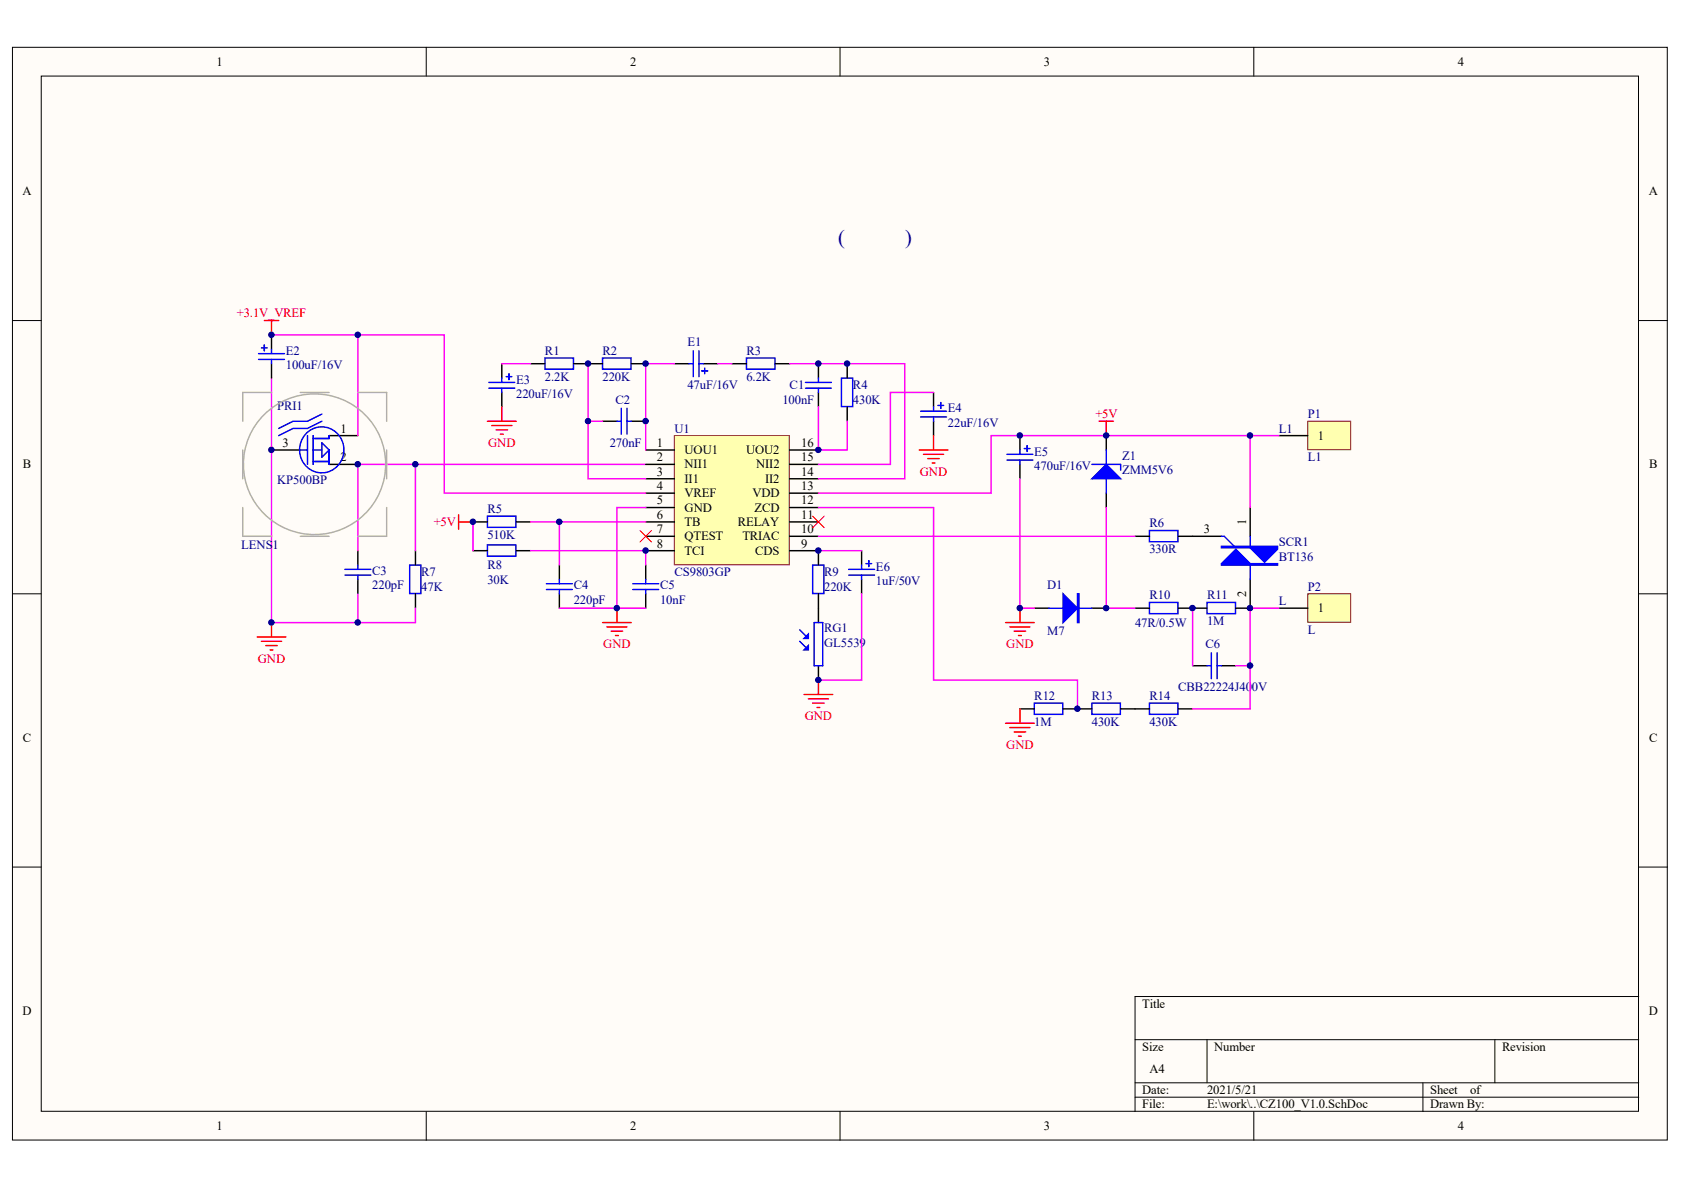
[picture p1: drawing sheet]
<svg xmlns="http://www.w3.org/2000/svg" width="297mm" height="210mm" viewBox="0 0 297 210" stroke-linecap="round" stroke-linejoin="round" font-family="sans-serif">
<defs><g id="words">
<g font-size="3.6" fill="#000080">
<text x="147.8" y="43">(</text>
<text x="159.7" y="43">)</text>
</g>
<g font-size="2.2">
<text x="38.2" y="11.6">1</text>
<text x="111.2" y="11.6">2</text>
<text x="184.1" y="11.6">3</text>
<text x="257.1" y="11.6">4</text>
<text x="3.9" y="34.4">A</text>
<text x="290.8" y="34.4">A</text>
<text x="60.1" y="76.3">1</text>
<text x="232.5" y="77.6">1</text>
<text x="4" y="82.6">B</text>
<text x="49.8" y="78.8">3</text>
<text x="60.1" y="81.4">2</text>
<text x="115.9" y="78.8">1</text>
<text x="115.9" y="81.4">2</text>
<text x="115.9" y="83.9">3</text>
<text x="120.8" y="80.1">UOU1</text>
<text x="120.8" y="82.6">NII1</text>
<text x="131.6" y="80.1">UOU2</text>
<text x="133.4" y="82.6">NII2</text>
<text x="141.3" y="83.9">14</text>
<text x="141.3" y="81.4">15</text>
<text x="141.3" y="78.8">16</text>
<text x="290.9" y="82.6">B</text>
<text x="115.9" y="86.4">4</text>
<text x="115.9" y="89">5</text>
<text x="120.8" y="85.2">II1</text>
<text x="120.8" y="87.7">VREF</text>
<text x="132.7" y="87.7">VDD</text>
<text x="135" y="85.2">II2</text>
<text x="141.3" y="89">12</text>
<text x="141.3" y="86.4">13</text>
<text x="115.9" y="91.5">6</text>
<text x="115.9" y="94">7</text>
<text x="120.8" y="90.2">GND</text>
<text x="120.8" y="92.8">TB</text>
<text x="120.8" y="95.3">QTEST</text>
<text x="130.1" y="92.8">RELAY</text>
<text x="131" y="95.3">TRIAC</text>
<text x="133.1" y="90.2">ZCD</text>
<text x="141.3" y="94">10</text>
<text x="141.3" y="91.5">11</text>
<text x="212.3" y="94">3</text>
<text x="219.8" y="92.6" transform="rotate(-90 219.8 92.6)">1</text>
<text x="115.9" y="96.6">8</text>
<text x="120.8" y="97.9">TCI</text>
<text x="133.2" y="97.9">CDS</text>
<text x="141.3" y="96.6">9</text>
<text x="219.8" y="105.4" transform="rotate(-90 219.8 105.4)">2</text>
<text x="232.5" y="108">1</text>
<text x="4" y="130.8">C</text>
<text x="290.9" y="130.8">C</text>
<text x="3.9" y="179">D</text>
<text x="201.5" y="177.8">Title</text>
<text x="290.8" y="179">D</text>
<text x="201.5" y="185.4">Size</text>
<text x="214.2" y="185.4">Number</text>
<text x="264.9" y="185.4">Revision</text>
<text x="202.8" y="189.2">A4</text>
<text x="201.5" y="193">Date:</text>
<text x="201.5" y="195.5">File:</text>
<text x="212.9" y="193">2021/5/21</text>
<text x="212.9" y="195.5">E:\work\..\CZ100_V1.0.SchDoc</text>
<text x="252.3" y="193">Sheet</text>
<text x="252.3" y="195.5">Drawn By:</text>
<text x="259.3" y="193">of</text>
<text x="38.2" y="199.3">1</text>
<text x="111.2" y="199.3">2</text>
<text x="184.1" y="199.3">3</text>
<text x="257.1" y="199.3">4</text>
</g>
<g font-size="2.2" fill="#f00">
<text x="41.8" y="56">+3.1V_VREF</text>
<text x="193.2" y="73.8">+5V</text>
<text x="86.1" y="78.8">GND</text>
<text x="162.3" y="83.9">GND</text>
<text x="76.5" y="92.8">+5V</text>
<text x="45.5" y="116.9">GND</text>
<text x="106.4" y="114.3">GND</text>
<text x="177.5" y="114.3">GND</text>
<text x="141.9" y="127">GND</text>
<text x="177.5" y="132.1">GND</text>
</g>
<g font-size="2.2" fill="#000080">
<text x="50.4" y="62.6">E2</text>
<text x="50.4" y="65.1">100uF/16V</text>
<text x="96.1" y="62.6">R1</text>
<text x="106.3" y="62.6">R2</text>
<text x="121.3" y="61.1">E1</text>
<text x="131.7" y="62.6">R3</text>
<text x="91" y="67.7">E3</text>
<text x="91" y="70.2">220uF/16V</text>
<text x="96.1" y="67.2">2.2K</text>
<text x="106.3" y="67.2">220K</text>
<text x="108.6" y="71.2">C2</text>
<text x="121.3" y="68.7">47uF/16V</text>
<text x="131.7" y="67.2">6.2K</text>
<text x="138" y="71.2">100nF</text>
<text x="139.3" y="68.7">C1</text>
<text x="150.5" y="68.7">R4</text>
<text x="150.5" y="71.2">430K</text>
<text x="48.9" y="72.2">PRI1</text>
<text x="119" y="76.3">U1</text>
<text x="167.2" y="72.7">E4</text>
<text x="167.2" y="75.3">22uF/16V</text>
<text x="225.6" y="76.3">L1</text>
<text x="230.7" y="73.8">P1</text>
<text x="107.6" y="78.8">270nF</text>
<text x="182.4" y="80.4">E5</text>
<text x="182.4" y="82.9">470uF/16V</text>
<text x="197.9" y="81.1">Z1</text>
<text x="197.9" y="83.6">ZMM5V6</text>
<text x="230.7" y="81.4">L1</text>
<text x="48.9" y="85.4">KP500BP</text>
<text x="86" y="90.5">R5</text>
<text x="86" y="95.1">510K</text>
<text x="202.8" y="93">R6</text>
<text x="42.6" y="96.8">LENS</text>
<text x="48.1" y="96.8">1</text>
<text x="65.7" y="101.4">C3</text>
<text x="74.3" y="101.7">R7</text>
<text x="86" y="100.4">R8</text>
<text x="119" y="101.7">CS9803GP</text>
<text x="145.4" y="101.7">R9</text>
<text x="154.5" y="100.6">E6</text>
<text x="202.8" y="97.6">330R</text>
<text x="225.6" y="96.3">SCR1</text>
<text x="225.6" y="98.9">BT136</text>
<text x="65.7" y="103.9">220pF</text>
<text x="74.3" y="104.2">47K</text>
<text x="86" y="102.9">30K</text>
<text x="101.2" y="103.9">C4</text>
<text x="101.2" y="106.5">220pF</text>
<text x="116.4" y="103.9">C5</text>
<text x="116.4" y="106.5">10nF</text>
<text x="145.4" y="104.2">220K</text>
<text x="154.5" y="103.2">1uF/50V</text>
<text x="184.7" y="103.9">D1</text>
<text x="202.8" y="105.7">R10</text>
<text x="212.9" y="105.7">R11</text>
<text x="225.6" y="106.7">L</text>
<text x="230.7" y="104.2">P2</text>
<text x="145.4" y="111.6">RG1</text>
<text x="184.7" y="112.1">M7</text>
<text x="200.2" y="110.5">47R/0.5W</text>
<text x="212.9" y="110.3">1M</text>
<text x="230.7" y="111.8">L</text>
<text x="145.4" y="114.1">GL5539</text>
<text x="212.7" y="114.3">C6</text>
<text x="182.4" y="123.5">R12</text>
<text x="192.6" y="123.5">R13</text>
<text x="202.8" y="123.5">R14</text>
<text x="207.8" y="122">CBB22224J400V</text>
<text x="182.4" y="128">1M</text>
<text x="192.6" y="128">430K</text>
<text x="202.8" y="128">430K</text>
</g>
</g></defs>
<g fill="#fffcf8" stroke="#000" stroke-width=".18">
<path d="M2.2 8.3h291.9v192.8h-291.9z"/>
<path d="M7.3 13.4h281.7v182.6h-281.7z"/>
</g>
<g fill="none" stroke="#000" stroke-width=".18">
<path d="M75.2 8.3v5.1M148.2 8.3v5.1M221.2 8.3v5.1M2.2 56.5h5.1M289.1 56.5h5M2.2 104.7h5.1M289.1 104.7h5M2.2 152.9h5.1M289.1 152.9h5M289.1 175.8h-88.9v20.3M75.2 196.1v5M148.2 196.1v5"/>
<path d="M200.2 183.4h88.9M200.2 191h88.9M200.2 193.5h88.9M212.9 183.4v7.6M221.2 196.1v5M251 191v5.1M263.7 183.4v7.6"/>
</g>
<path d="M230.7 104.7h7.5v5.1h-7.5z" fill="#ffffb0" stroke="#800000" stroke-width=".18"/>
<path d="M225.6 107.3h5.1" fill="none" stroke="#000" stroke-width=".25"/>
<path d="M230.7 74.3h7.5v5h-7.5z" fill="#ffffb0" stroke="#800000" stroke-width=".18"/>
<g fill="none" stroke="#000" stroke-width=".25">
<path d="M47.9 79.4h5.1M58 76.8h5.1M164.7 69.2v2.6M164.7 74.3v2.5M179.9 76.8v2.6M195.1 76.8v2.6M225.6 76.8h5.1M58 81.9h5.1M63.1 97.1v2.6M73.3 97.1v2.6M179.9 81.9v2.5M195.1 87v2.5"/>
<path d="M200.2 94.6h2.6M207.8 94.6h7.6M220.5 89.5v5.1M63.1 102.2v2.5M73.3 104.7v2.6M144.4 107.3v2.5M144.4 117.4v2.6M182.4 107.3h2.6M192.6 107.3h2.5M200.2 107.3h2.6M207.8 107.3h5.1M210.4 117.4h2.5"/>
<path d="M215.4 117.4h2.6M220.5 102.2v5.1h-2.5M190.1 125h2.5M197.7 125h5.1M207.8 125h2.6"/>
</g>
<g fill="none" stroke="#00f" stroke-width=".25">
<path d="M53 79.4h1.2M54.2 76.8v5.1M55.3 76.8v5.1M55.3 79.4h1.5M56.8 74.3l-2.6 1.3h-2.5l-2.5 1.2M56.8 73l-2.6 1.3h-2.5l-2.5 1.3M56.8 78.1l1.2 1.3-1.2 1.2zM58 76.8v.5h-2.7M58 79.4v2.5M60.6 78.4a3.9 3.9 0 0 0-4.8-3 3.9 3.9 0 0 0-2.8 4.9 3.9 3.9 0 0 0 4.7 3 3.9 3.9 0 0 0 2.9-4.8M162.4 73.5h4.6M162.4 72.5h4.6"/>
<path d="M164.7 71.8v.7M164.7 73.5v.8M165.4 71.5h1M165.9 71v1M179.9 79.4v.7M180.7 79.1h1M181.2 78.6v1M195.1 79.4v2.5M55.3 81.4h2.7M63.1 99.7v.7M72.3 99.7h1.9v5h-1.9zM177.6 81.2h4.6"/>
<path d="M177.6 80.1h4.6M179.9 81.2v.7M192.6 81.9h5.1v1M195.1 84.4v2.6M202.8 93.6h5v2h-5zM215.4 94.6h.6l1.7 1.8M220.5 94.6v2M220.5 99.4v2.8M60.8 101.4h4.6M60.8 100.4h4.6M63.1 101.4v.8M141.1 113.1l1 1"/>
<path d="M141.1 111.1l1 1M143.6 109.8h1.5v7.6h-1.5zM185 107.3h7.6M202.8 106.3h5v1.9h-5zM212.9 106.3h5v1.9h-5zM212.9 117.4h.8M213.7 115.1v4.6M214.7 117.4h.7M214.7 115.1v4.6M192.6 124h5v2h-5zM202.8 124h5v2h-5z"/>
</g>
<g fill="#00f" stroke="#00f" stroke-width=".25">
<path d="M141.8 114.6l.8-.7v.7z"/>
<path d="M141.8 112.6l.8-.8v.8z"/>
<path d="M187.5 104.7l2.6 2.6-2.6 2.5z"/>
<path d="M192.6 84.4l2.5-2.5 2.6 2.5z"/>
<path d="M215.4 99.4l2.6-2.5 2.5 2.5h4.8v.3h-9.9z" fill-rule="evenodd"/>
<path d="M215.4 96.4h9.9v.5l-2.2 2.3-2.6-2.6h-5.1z" fill-rule="evenodd"/>
<path d="M190.1 104.7h.2v5.1h-.2z" fill-rule="evenodd"/>
</g>
<path d="M47.9 59.1h15.2v17.7M47.9 66.7v43.1h25.4v-2.5M73.3 81.9v15.2M113.9 81.9h-50.8v15.2M179.9 84.4v22.9h2.5M63.1 104.7v5.1" fill="none" stroke="#f0f" stroke-width=".25"/>
<path d="M42.8 79.4v5M47.9 69.2h-5.1v5.1M53 69.2h5M63.1 69.2h5.1v5.1M68.2 79.4v5M42.8 89.5v5.1h5.1M53 94.6h5M67.8 84.3a12.5 12.5 0 0 0-14.1-14.7 12.5 12.5 0 0 0-9.3 18 12.6 12.6 0 0 0 12.8 6.6 12.6 12.6 0 0 0 10.6-9.8M68.2 89.5v5.1h-5.1" fill="none" stroke="#acb1a2" stroke-width=".25"/>
<path d="M193.9 74.3h2.5M195.1 74.3v2.5M177.4 109.8h5M178.1 110.6h3.6M178.9 111.3h2M179.6 112.1h.6M179.9 107.3v2.5" fill="none" stroke="#f00" stroke-width=".25"/>
<path d="M118.9 76.8h20.3v22.8h-20.3z" fill="#ffffb0" stroke="#800000" stroke-width=".18"/>
<g fill="none" stroke="#000" stroke-width=".25">
<path d="M47.9 59.1v2.5M47.9 64.2v2.5M88.5 64.2v2.5M88.5 69.2v2.6M93.6 64.2h2.5M101.2 64.2h5.1M106.3 74.3h2.5M111.4 64.2h2.5M111.4 74.3h2.5M113.9 79.4h5.1M119 64.2h2.5M124.1 64.2h2.5"/>
<path d="M129.1 64.2h2.6M136.7 64.2h2.6M139.3 79.4h5.1M144.4 64.2v2.5M144.4 69.2v2.6M149.4 64.2v2.5M149.4 71.8v2.5M83.4 92.1h2.6M83.4 97.1h2.6M91 92.1h2.6M91 97.1h2.6M98.7 99.7v2.5"/>
<path d="M113.9 81.9h5.1M113.9 84.4h5.1M113.9 87h5.1M113.9 89.5h5.1M113.9 92.1h5.1M113.9 94.6h5.1M113.9 97.1h5.1M113.9 99.7v2.5M139.3 81.9h5.1M139.3 84.4h5.1M139.3 87h5.1M139.3 89.5h5.1"/>
<path d="M139.3 92.1h5.1M139.3 94.6h5.1M139.3 97.1h5.1v2.6M152 97.1v2.6M98.7 104.7v2.6M113.9 104.7v2.6M144.4 104.7v2.6M152 102.2v2.5M179.9 125h2.5M187.5 125h2.6"/>
</g>
<g fill="none" stroke="#00f" stroke-width=".25">
<path d="M45.6 63.4h4.6M45.6 62.4h4.6M46.1 61.4h1M46.6 60.9v1M47.9 61.6v.8M47.9 63.4v.8M86.2 67.5h4.6M86.2 68.5h4.6M88.5 66.7v.8M88.5 68.5v.7M89.3 66.4h1M89.8 65.9v1"/>
<path d="M96.1 63.1h5.1v2h-5.1zM106.3 63.1h5v2h-5zM108.8 74.3h.8M109.6 72v4.6M110.6 74.3h.8M110.6 72v4.6M121.5 64.2h.8M122.3 61.9v4.5M123.3 64.2h.8M123.3 61.9v4.5M123.8 65.4h1M124.3 64.9v1"/>
<path d="M131.7 63.1h5v2h-5zM142.1 67.5h4.5M142.1 68.5h4.5M144.4 66.7v.8M144.4 68.5v.7M148.4 66.7h2v5h-2zM86 91h5v2h-5zM86 96.1h5v2h-5zM143.3 99.7h2v5h-2zM152 99.7v.7M152.7 99.4h1.1M153.2 98.9v1"/>
<path d="M96.4 104h4.6M96.4 103h4.6M98.7 102.2v.8M98.7 104v.7M111.6 104h4.6M111.6 103h4.6M113.9 102.2v.8M113.9 104v.7M149.7 101.4h4.6M149.7 100.4h4.6M152 101.4v.8M182.4 124h5.1v2h-5.1z"/>
</g>
<g fill="none" stroke="#f0f" stroke-width=".25">
<path d="M63.1 59.1h15.3v27.9h35.5M88.5 64.2h5.1M103.7 64.2v20.2h10.2M103.7 74.3h2.6M119 64.2h-5.1v15.2M126.6 64.2h2.5M139.3 64.2h20.3v20.2h-15.2M144.4 71.8v7.6h5v-5.1M164.7 69.2h-7.6v12.7h-12.7M220.5 76.8v12.7M225.6 76.8h-50.8v10.2h-30.4M83.4 92.1v5"/>
<path d="M93.6 97.1h20.3v2.6M93.6 92.1h20.3M98.7 92.1v7.6M113.9 89.5h-5.1v17.8M144.4 89.5h20.3v30.5h25.4v5M144.4 97.1h7.6M144.4 94.6h55.8M195.1 89.5v17.8h5.1M98.7 107.3h15.2M152 104.7v15.3h-7.6M210.4 107.3v10.1M220.5 117.4v7.6h-10.1"/>
<path d="M225.6 107.3h-5.1v10.1h-2.5"/>
</g>
<g fill="none" stroke="#f00" stroke-width=".25">
<path d="M46.6 56.5h2.6M47.9 56.5v2.6M86 74.3h5M86.7 75.1h3.6M87.5 75.8h2M88.3 76.6h.5M88.5 71.8v2.5M162.1 79.4h5.1M164.7 76.8v2.6M80.9 90.8v2.5M80.9 92.1h2.5M162.9 80.1h3.5"/>
<path d="M163.7 80.9h2M164.4 81.7h.5M45.4 112.4h5M46.1 113.1h3.6M46.9 113.9h2M47.6 114.6h.5M47.9 109.8v2.6M106.3 109.8h5.1M107 110.6h3.6M107.8 111.3h2M108.6 112.1h.5M108.8 107.3v2.5"/>
<path d="M144.4 120v2.5M141.8 122.5h5.1M142.6 123.3h3.5M143.3 124h2.1M144.1 124.8h.5M177.4 127.6h5M178.1 128.3h3.6M178.9 129.1h2M179.6 129.9h.6M179.9 125v2.6"/>
</g>
<path d="M112.9 93.6l2 2M114.9 93.6l-2 2M143.3 91l2.1 2.1M145.4 91l-2.1 2.1" fill="none" stroke="#f00" stroke-width=".18"/>
<g fill="#000080" stroke="#000080" stroke-width=".18">
<circle cx="47.9" cy="109.8" r=".48"/>
<circle cx="47.9" cy="79.4" r=".48"/>
<circle cx="47.9" cy="59.1" r=".48"/>
<circle cx="63.1" cy="109.8" r=".48"/>
<circle cx="63.1" cy="81.9" r=".48"/>
<circle cx="63.1" cy="59.1" r=".48"/>
<circle cx="73.3" cy="81.9" r=".48"/>
<circle cx="83.4" cy="92" r=".48"/>
<circle cx="98.6" cy="92" r=".48"/>
<circle cx="103.7" cy="74.3" r=".48"/>
<circle cx="103.7" cy="64.1" r=".48"/>
<circle cx="108.8" cy="107.3" r=".48"/>
<circle cx="113.9" cy="97.1" r=".48"/>
<circle cx="113.9" cy="74.3" r=".48"/>
<circle cx="113.9" cy="64.1" r=".48"/>
<circle cx="144.3" cy="119.9" r=".48"/>
<circle cx="144.3" cy="97.1" r=".48"/>
<circle cx="144.3" cy="79.4" r=".48"/>
<circle cx="144.3" cy="64.1" r=".48"/>
<circle cx="149.4" cy="64.1" r=".48"/>
<circle cx="179.9" cy="107.3" r=".48"/>
<circle cx="179.9" cy="76.8" r=".48"/>
<circle cx="190" cy="125" r=".48"/>
<circle cx="195.1" cy="107.3" r=".48"/>
<circle cx="195.1" cy="76.8" r=".48"/>
<circle cx="210.3" cy="107.3" r=".49"/>
<circle cx="220.5" cy="117.4" r=".49"/>
<circle cx="220.5" cy="107.3" r=".49"/>
<circle cx="220.5" cy="76.8" r=".49"/>
</g>
<use href="#words"/>
</svg>
